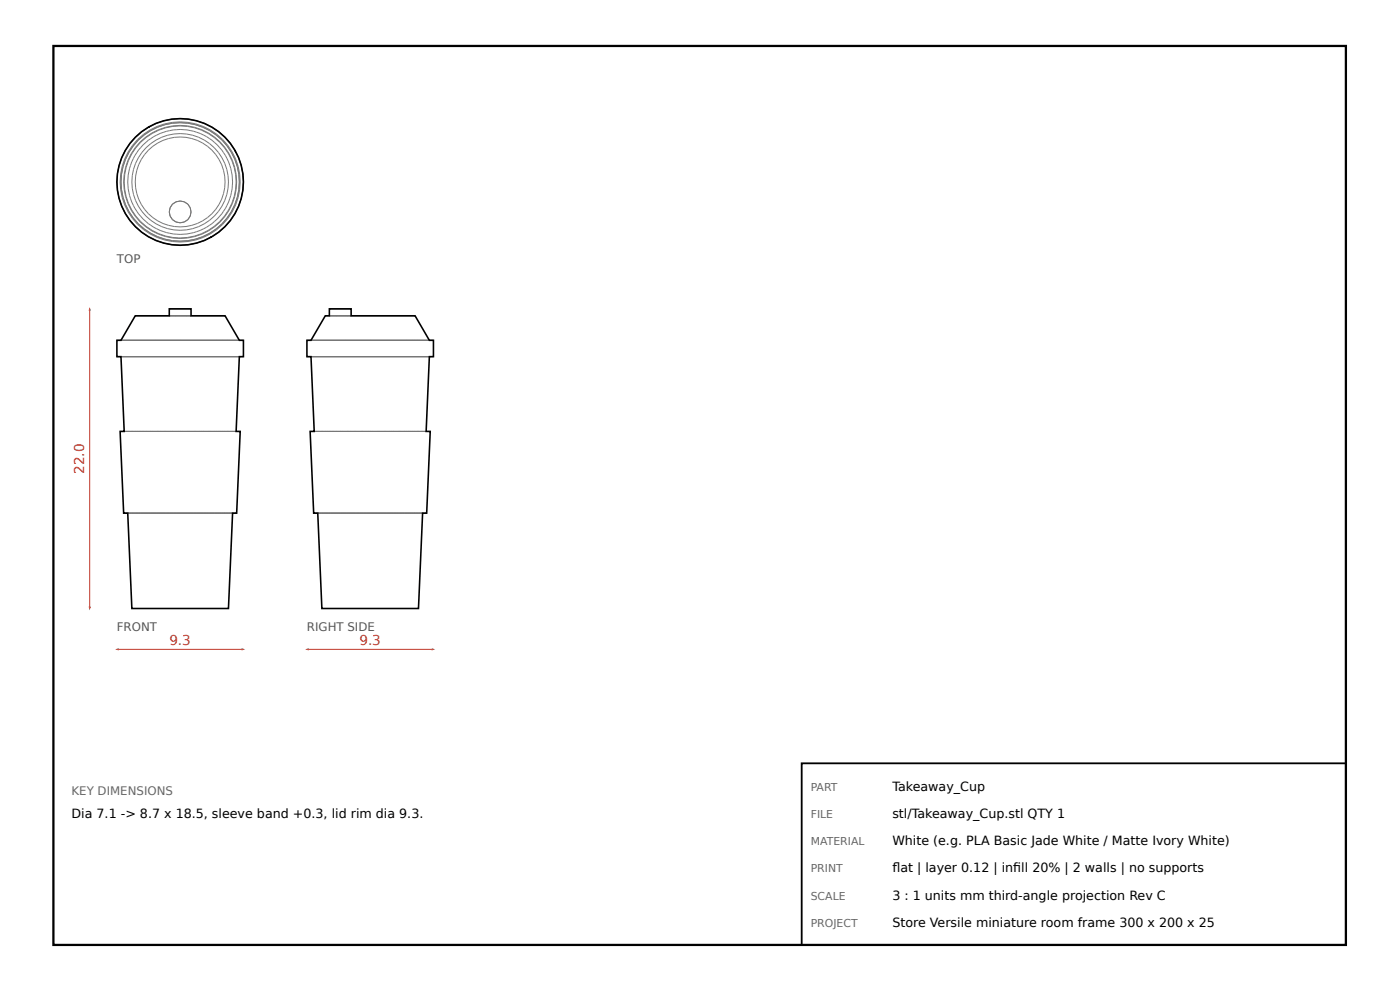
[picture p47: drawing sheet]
<svg xmlns="http://www.w3.org/2000/svg" width="297mm" height="210mm" viewBox="0 0 297 210" stroke-linecap="round" stroke-linejoin="round" font-family="sans-serif">
<defs><g id="words">
<g font-size="2.9" fill="#c0392b">
<text x="17.9" y="100.5" transform="rotate(-90 17.9 100.5)">22.0</text>
<text x="35.9" y="136.7">9.3</text>
<text x="76.2" y="136.7">9.3</text>
</g>
<g font-size="2.7">
<text x="189.3" y="167.6">Takeaway_Cup</text>
<text x="15.2" y="173.4">Dia 7.1 -&gt; 8.7 x 18.5, sleeve band +0.3, lid rim dia 9.3.</text>
<text x="189.3" y="173.4">stl/Takeaway_Cup.stl QTY 1</text>
<text x="189.3" y="179.2">White (e.g. PLA Basic Jade White / Matte Ivory White)</text>
<text x="189.3" y="184.9">fat | layer 0.12 | infll 20% | 2 walls | no supports</text>
<text x="189.3" y="184.9">l</text>
<text x="215" y="184.9">i</text>
<text x="189.3" y="190.7">3 : 1 units mm third-angle projection Rev C</text>
<text x="189.3" y="196.5">Store Versile miniature room frame 300 x 200 x 25</text>
</g>
<g font-size="2.5" fill="#555">
<text x="24.8" y="55.8">TOP</text>
<text x="24.8" y="133.8">FRONT</text>
<text x="65.1" y="133.8">RIGHT SIDE</text>
</g>
<text font-size="2.5" fill="#666" x="15.2" y="168.6">KEY DIMENSIONS</text>
<g font-size="2.3" fill="#666">
<text x="172" y="167.6">PART</text>
<text x="172" y="173.4">FILE</text>
<text x="172" y="179.2">MATERIAL</text>
<text x="172" y="184.9">PRINT</text>
<text x="172" y="190.7">SCALE</text>
<text x="172" y="196.5">PROJECT</text>
</g>
</g></defs>
<path d="M11.3 9.7h274.2v190.6h-274.2z" fill="none" stroke="#000" stroke-width=".48"/>
<g fill="none" stroke="#777" stroke-width=".21">
<path d="M33.4 27a12.6 12.6 0 0 0-5.1 19.2 12.6 12.6 0 0 0 19.9 0 12.6 12.6 0 0 0-5.2-19.2M36.6 26.1h3.3M36.6 26.1l-3.2 .9M36.6 26.1l-1.6 .3-1.6 .6M39.9 26.1l3.1 .9M39.9 26.1l1.6 .3 1.5 .6M24.8 75.6h26.8M24.8 72.1h26.8M28.7 67h19M35.9 65.5h4.6M65.1 75.6h26.9M65.1 72.1h26.9"/>
<path d="M69 67h19.1M69.9 65.5h4.6M25.5 91.5h25.5M65.8 91.5h25.5M26.2 108.8h24M66.5 108.8h24M28 129h20.5M68.3 129h20.5"/>
<circle cx="38.2" cy="38.6" r="10.2"/>
<circle cx="38.2" cy="38.6" r="11.1"/>
<circle cx="38.2" cy="38.6" r="13.4"/>
<circle cx="38.2" cy="38.6" r="9.5"/>
<circle cx="38.2" cy="38.6" r="12.7"/>
<circle cx="38.2" cy="38.6" r="11.9"/>
<circle cx="38.2" cy="38.6" r="12"/>
<circle cx="38.2" cy="44.9" r="2.31"/>
</g>
<g fill="none" stroke="#000" stroke-width=".34">
<path d="M26.6 31.9h.1M28.7 67h7.2v-1.5h4.6v1.5h7.2l3.1 5.1h.8v3.5h-.8l-.7 15.9h.9l-.8 17.3h-.9l-.8 20.2h-20.5l-.9-20.2h-.9l-.7-17.3h.8l-.6-15.9h-.9v-3.5h.9zM69.9 65.5h4.6v1.5h13.6l3 5.1h.9v3.5h-.9l-.7 15.9h.9l-.8 17.3h-.8l-.9 20.2h-20.5l-.9-20.2h-.9l-.7-17.3h.9l-.7-15.9h-.9v-3.5h.9l3-5.1h.9z"/>
<circle cx="38.2" cy="38.6" r="13.4"/>
</g>
<path d="M24.8 137.7h26.8" fill="none" stroke="#c0392b" stroke-width=".21"/>
<g fill="#c0392b">
<path d="M24.4 137.7l.8-.3v.5z"/>
<path d="M51.3 137.4l.7 .3-.7 .2z"/>
</g>
<path d="M19 65.5v63.5" fill="none" stroke="#c0392b" stroke-width=".21"/>
<g fill="#c0392b">
<path d="M18.8 128.6h.5l-.3 .8z"/>
<path d="M19 65.1l.3 .8h-.5z"/>
</g>
<path d="M65.1 137.7h26.9" fill="none" stroke="#c0392b" stroke-width=".21"/>
<g fill="#c0392b">
<path d="M64.7 137.7l.8-.3v.5z"/>
<path d="M91.6 137.4l.7 .3-.7 .2z"/>
</g>
<path d="M170.1 161.8h115.4v38.5h-115.4z" fill="none" stroke="#000" stroke-width=".38"/>
<use href="#words"/>
</svg>
